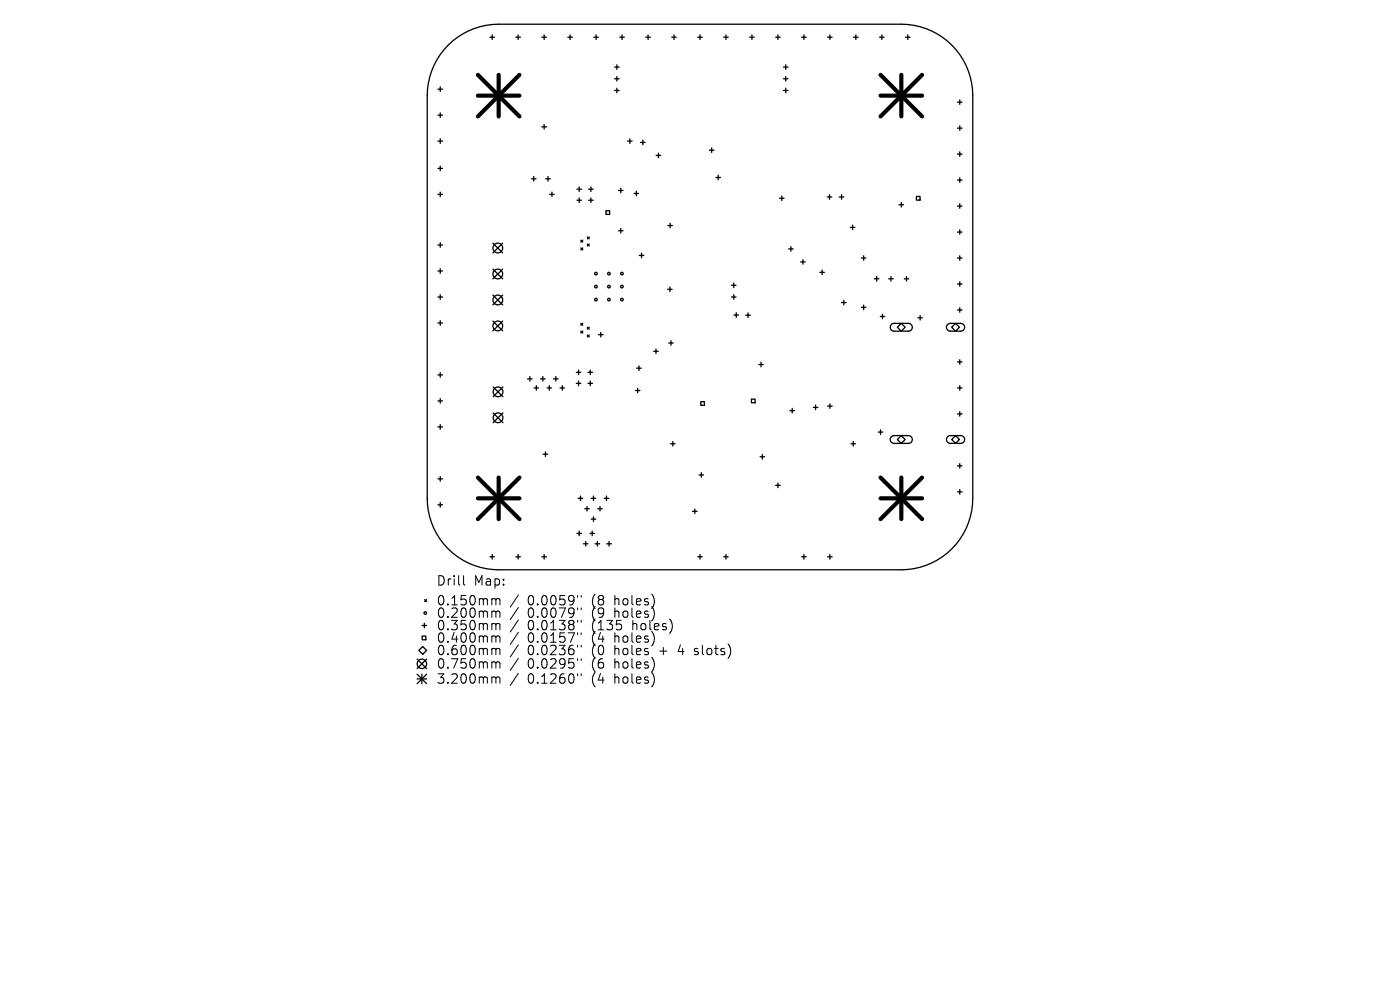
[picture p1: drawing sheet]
<svg xmlns="http://www.w3.org/2000/svg" width="297mm" height="210mm" viewBox="0 0 297 210" stroke-linecap="round" stroke-linejoin="round" font-family="sans-serif">
<defs><g id="words">
<g font-size="2.8">
<text x="92.5" y="124.5">Drill</text>
<text x="100.5" y="124.5">Map:</text>
<text x="92.5" y="128.7">0.150mm</text>
<text x="92.5" y="131.3">0.200mm</text>
<text x="111.9" y="128.7">0.0059&quot;</text>
<text x="111.9" y="131.3">0.0079&quot;</text>
<text x="125.7" y="128.7">(8</text>
<text x="125.7" y="131.3">(9</text>
<text x="130.6" y="128.7">holes)</text>
<text x="130.6" y="131.3">holes)</text>
<text x="92.5" y="134">0.350mm</text>
<text x="92.5" y="136.6">0.400mm</text>
<text x="111.9" y="134">0.0138&quot;</text>
<text x="111.9" y="136.6">0.0157&quot;</text>
<text x="125.7" y="134">(135</text>
<text x="125.7" y="136.6">(4</text>
<text x="130.6" y="136.6">holes)</text>
<text x="134.4" y="134">holes)</text>
<text x="92.5" y="139.3">0.600mm</text>
<text x="92.5" y="142.1">0.750mm</text>
<text x="111.9" y="139.3">0.0236&quot;</text>
<text x="111.9" y="142.1">0.0295&quot;</text>
<text x="125.7" y="139.3">(0</text>
<text x="125.7" y="142.1">(6</text>
<text x="130.6" y="139.3">holes</text>
<text x="130.6" y="142.1">holes)</text>
<text x="140.4" y="139.3">+</text>
<text x="144.6" y="139.3">4</text>
<text x="148.2" y="139.3">slots)</text>
<text x="92.5" y="145.3">3.200mm</text>
<text x="111.9" y="145.3">0.1260&quot;</text>
<text x="125.7" y="145.3">(4</text>
<text x="130.6" y="145.3">holes)</text>
</g>
</g></defs>
<g fill="none" stroke="#000" stroke-width=".28">
<path d="M92.9 18.9h1M93.4 18.4v1M95.1 9.6a15.2 15.2 0 0 1 10.7-4.5h85.4a15.2 15.2 0 0 1 15.2 15.2v85.4a15.2 15.2 0 0 1-15.2 15.2h-85.4a15.2 15.2 0 0 1-15.2-15.2v-85.4a15.2 15.2 0 0 1 4.5-10.7zM103.9 7.9h1M104.4 7.4v1M109.4 7.9h1M109.9 7.4v1M115 7.9h.9M115.4 7.4v1M120.5 7.9h.9M120.9 7.4v1M126 7.9h.9"/>
<path d="M126.5 7.4v1M130.4 14.2h.9M130.4 16.7h.9M130.4 19.2h.9M130.9 13.7v1M130.9 16.2v1M130.9 18.7v1M131.5 7.9h1M132 7.4v1M137 7.9h1M137.5 7.4v1M142.5 7.9h1"/>
<path d="M143 7.4v1M148 7.9h1M148.5 7.4v1M153.5 7.9h1M154 7.4v1M159 7.9h1M159.5 7.4v1M164.6 7.9h.9M165 7.4v1M166.2 14.2h1M166.2 16.7h1M166.2 19.2h1"/>
<path d="M166.7 13.7v1M166.7 16.2v1M166.7 18.7v1M170.1 7.9h.9M170.5 7.4v1M175.6 7.9h.9M176.1 7.4v1M181.1 7.9h.9M181.6 7.4v1M186.6 7.9h1M187.1 7.4v1M192.1 7.9h1"/>
<path d="M192.6 7.4v1M92.9 24.4h1M92.9 29.9h1M92.9 35.7h1M93.4 23.9v1M93.4 29.5v.9M93.4 35.2v1M112.7 37.9h1M113.2 37.4v1M115 26.9h.9M115.4 26.4v1M115.8 37.9h.9"/>
<path d="M116.3 37.4v1M122.9 39.6v1M125.4 39.6v1M131.7 39.9v1M133.1 29.9h1M133.6 29.5v.9M135.9 30.2h1M136.4 29.7v1M139.2 33h1M139.7 32.5v1M150.5 31.9h1M151 31.4v.9"/>
<path d="M151.9 37.7h.9M152.4 37.2v.9M203.1 21.7h1M203.1 27.2h1M203.1 32.7h1M203.1 38.2h1M203.6 21.2v1M203.6 26.7v1M203.6 32.2v1M203.6 37.7v1M92.9 41.2h1M92.9 52h1"/>
<path d="M92.9 57.5h1M93.4 40.8v.9M93.4 51.5v1M93.4 57v1M104.6 51.6l2 2M104.6 57.1l2 2.1M106.6 51.6l-2 2M106.6 57.1l-2 2.1M116.6 41.2h1M117.1 40.8v.9M122.4 40.1h1M122.4 42.5h1"/>
<path d="M122.9 42v1M123.2 50.9l.4 .5M123.2 52.6l.4 .4M123.6 50.9l-.4 .5M123.6 52.6l-.4 .4M124.6 50.3l.4 .4M124.6 51.8l.4 .4M124.9 40.1h.9M124.9 42.5h.9M125 50.3l-.4 .4M125 51.8l-.4 .4M125.4 42v1"/>
<path d="M128.5 44.7h.8v.8h-.8zM131.2 40.4h1M131.2 48.9h1M131.7 48.5v.9M134.5 41h1M135 40.6v.9M135.6 54.2h1M136.1 53.7v1M141.7 47.8h.9M142.2 47.4v.9M165.4 42.1h.9M165.9 41.6v.9"/>
<path d="M167.3 52.8h1M167.8 52.3v1M169.9 55.6h.9M170.3 55.1v.9M173.9 57.8h1M174.4 57.3v.9M175.5 41.8h1M176 41.3v1M178.1 41.8h.9M178.5 41.3v1M180.4 48.2h1M180.9 47.7v1"/>
<path d="M182.7 54.7h1M183.2 54.3v.9M185.5 59.1h1M186 58.7v.9M188.5 59.1h1M189 58.7v.9M190.7 43.4h1M191.2 43v.9M191.8 59.1h1M192.3 58.7v.9M194.4 41.7h.8v.8h-.8zM203.1 54.7h1"/>
<path d="M203.1 43.7h1M203.1 49.2h1M203.6 43.2v1M203.6 48.7v1M203.6 54.3v.9M203.6 59.8v.9M92.9 63h1M92.9 68.5h1M92.9 79.5h1M93.4 62.5v1M93.4 68v1M93.4 79.1v.9"/>
<path d="M104.6 62.6l2 2.1M104.6 68.1l2 2.1M106.6 62.6l-2 2.1M106.6 68.1l-2 2.1M112.4 79.9v.9M115.2 79.9v.9M117.9 79.9v.9M122.3 79h.9M122.7 78.5v1M123.2 68.6l.4 .4M123.2 70.2l.4 .4M123.6 68.6l-.4 .4"/>
<path d="M123.6 70.2l-.4 .4M124.6 69.4l.4 .4M124.6 71.1l.4 .4M124.7 79h1M125 69.4l-.4 .4M125 71.1l-.4 .4M125.2 78.5v1M127 71h.9M127.5 70.5v1M135.1 78.1h.9M135.6 77.6v1M138.7 74.5h.9"/>
<path d="M139.2 74v1M141.6 61.4h1M141.9 72.8h.9M142.1 60.9v1M142.4 72.3v.9M155.2 63h.9M155.2 60.5h.9M155.7 60v1M155.7 62.5v1M155.7 66.8h1M156.2 66.4v.9M158.2 66.9h1"/>
<path d="M158.7 66.4v.9M161 77.3h.9M161.5 76.8v1M178.5 64.2h1M179 63.7v1M182.7 65.2h1M183.2 64.7v1M186.7 67.1h1M187.2 66.7v.9M189.1 68.8l.5-.2h3.1a.83 .83 0 0 1 .8 .8 .83 .83 0 0 1-.8 .8h-3a.83 .83 0 0 1-.8-.5 .83 .83 0 0 1 .2-.9zM191.2 68.6l.8 .8-.8 .8-.8-.8zM194.7 67.4h1"/>
<path d="M195.2 66.9v1M201 68.8l.5-.2h2.3a.83 .83 0 0 1 .8 .8 .83 .83 0 0 1-.8 .8h-2.2a.83 .83 0 0 1-.8-.5 .83 .83 0 0 1 .2-.9zM201.9 69.4l.8-.8 .8 .8-.8 .8zM203.1 60.2h1M203.1 65.8h1M203.1 76.8h1M203.6 65.3v.9M203.6 76.3v1M92.9 85h1M92.9 90.6h1M93.4 84.6v.9M93.4 90.1v.9"/>
<path d="M104.6 82.1l2.1 2.1M104.6 87.6l2.1 2.1M106.7 82.1l-2.1 2.1M106.7 87.6l-2.1 2.1M111.9 80.4h1M113.3 82.3h1M113.8 81.8v1M114.7 80.4h.9M115.2 96.3h1M115.7 95.9v.9M116.1 82.3h.9M116.5 81.8v1"/>
<path d="M117.4 80.4h1M118.8 82.3h1M119.3 81.8v1M122.3 81.3h.9M122.7 80.8v1M124.7 81.3h1M125.2 80.8v1M134.8 82.8h1M135.3 82.4v.9M142.3 94.1h.9M142.7 93.7v.9M148.7 85.2h.7v.8h-.7z"/>
<path d="M159.4 84.7h.8v.7h-.8zM161.2 96.9h1M161.7 96.4v1M167.6 87.1h.9M168.1 86.6v1M172.5 86.4h1M173 85.9v1M175.6 86.1h.9M176.1 85.7v.9M180.5 94.1h1M181 93.7v.9M186.3 91.7h1"/>
<path d="M186.8 91.2v.9M189.1 92.6l.5-.2h3.1a.83 .83 0 0 1 .8 .8 .83 .83 0 0 1-.8 .9h-3a.83 .83 0 0 1-.8-.6 .83 .83 0 0 1 .2-.9zM191.2 92.4l.8 .8-.8 .9-.8-.9zM201 92.6l.5-.2h2.3a.83 .83 0 0 1 .8 .8 .83 .83 0 0 1-.8 .9h-2.2a.83 .83 0 0 1-.8-.6 .83 .83 0 0 1 .2-.9zM201.9 93.2l.8-.8 .8 .8-.8 .9zM203.1 82.3h1M203.1 87.8h1M203.1 98.8h1M203.6 81.8v1M203.6 87.3v1M203.6 98.3v1M92.9 101.6h1"/>
<path d="M92.9 107.1h1M93.4 101.1v1M93.4 106.6v1M103.9 118.1h1M104.4 117.6v1M109.4 118.1h1M109.9 117.6v1M115 118.1h.9M115.4 117.6v1M122.4 113.2h1M122.7 105.7h.9M122.9 112.7v.9"/>
<path d="M123.2 105.2v1M123.8 115.4h.9M124 107.9h1M124.3 114.9v.9M124.5 107.4v1M125.1 113.2h1M125.4 105.7h1M125.4 110.1h1M125.6 112.7v.9M125.9 105.2v1M125.9 109.6v1M126.3 115.4h.9"/>
<path d="M126.7 114.9v.9M126.8 107.9h1M127.3 107.4v1M128.2 105.7h.9M128.7 105.2v1M128.7 115.4h1M129.2 114.9v.9M146.9 108.5h1M147.4 108v.9M148 118.1h1M148.3 100.8h1M148.5 117.6v1"/>
<path d="M148.8 100.3v.9M153.5 118.1h1M154 117.6v1M164.6 103h.9M165 102.5v.9M170.1 118.1h.9M170.5 117.6v1M175.6 118.1h.9M176.1 117.6v1M203.1 104.3h1M203.6 103.9v.9M88.5 139.8l2 2"/>
<path d="M88.8 138l.9-.9 .8 .9-.8 .8zM89.5 132.7h1M89.6 134.9h.7v.8h-.7zM90 132.2v1M90.1 127.2l.4 .4M90.5 127.2l-.4 .4M90.5 139.8l-2 2M88.5 143l2 2M88.5 144h2M89.5 143v2M90.5 143l-2 2"/>
<circle cx="105.6" cy="58.1" r="1.03"/>
<circle cx="105.6" cy="52.6" r="1.03"/>
<circle cx="126.4" cy="58" r=".28"/>
<circle cx="129.2" cy="58" r=".28"/>
<circle cx="131.9" cy="58" r=".28"/>
<circle cx="105.6" cy="63.6" r="1.03"/>
<circle cx="105.6" cy="69.1" r="1.03"/>
<circle cx="126.4" cy="63.6" r=".28"/>
<circle cx="126.4" cy="60.8" r=".28"/>
<circle cx="129.2" cy="63.6" r=".28"/>
<circle cx="129.2" cy="60.8" r=".28"/>
<circle cx="131.9" cy="63.6" r=".28"/>
<circle cx="131.9" cy="60.8" r=".28"/>
<circle cx="105.7" cy="83.1" r="1.03"/>
<circle cx="105.7" cy="88.6" r="1.03"/>
<circle cx="90.2" cy="130" r=".28"/>
<circle cx="89.5" cy="140.8" r="1"/>
</g>
<g fill="none" stroke="#000" stroke-width=".88">
<path d="M101.4 15.9l8.8 8.8M105.8 15.9v8.8M110.2 15.9l-8.8 8.8M186.8 15.9l8.8 8.8M191.2 15.9v8.8M195.6 15.9l-8.8 8.8M101.4 20.3h8.8M186.8 20.3h8.8M101.4 101.3l8.8 8.8M101.4 105.7h8.8M105.8 101.3v8.8M110.2 101.3l-8.8 8.8"/>
<path d="M186.8 105.7h8.8M186.8 101.3l8.8 8.8M191.2 101.3v8.8M195.6 101.3l-8.8 8.8"/>
</g>
<g fill="none" stroke="#000" stroke-width=".21">
<path d="M98.3 122.1v1.7l.3 .3M104.6 127l.5 .1 .1 .2M104.6 129.6h.3l.3 .3M104.6 132.3h.3l.3 .3M104.6 134.9h.3l.3 .3M104.6 137.5l.5 .1 .1 .2M105.2 127.3l.3-.3 .5 .1 .1 1.2M105.2 127.3v1M105.2 129.9v1.1M105.2 132.6v1M105.2 135.2v1M105.2 137.8v1.1"/>
<path d="M105.2 129.9l.3-.3 .5 .1 .1 1.3M105.2 132.6l.3-.3 .5 .1 .1 1.2M105.2 135.2l.3-.3 .5 .1 .1 1.2M105.2 137.8l.3-.3 .5 .1 .1 1.3M110 126.2l-1.8 2.6M110 128.9l-1.8 2.5M110 131.5l-1.8 2.6M110 134.1l-1.8 2.6M110 136.8l-1.8 2.6M110 139.6l-1.8 2.6M122.5 126.3v.4M122.5 129v.3"/>
<path d="M122.5 131.6v.4M122.5 134.2v.4M122.5 136.9v.4M122.5 139.7v.4M123.3 126.3v.4M123.3 129v.3M123.3 131.6v.4M123.3 134.2v.4M123.3 136.9v.4M123.3 139.7v.4M147.3 138.8l.2 .1M147.4 137.6v.5"/>
<path d="M104.6 140.4l.5 .1 .1 .2M104.6 143.6l.5 .1 .1 .2M105.2 140.7v1M105.2 143.9v1M105.2 140.7l.3-.3 .5 .1 .1 1.2M105.2 143.9l.3-.3 .5 .1 .1 1.2M110 142.8l-1.8 2.6M122.5 142.9v.4M123.3 142.9v.4"/>
</g>
<use href="#words"/>
</svg>
